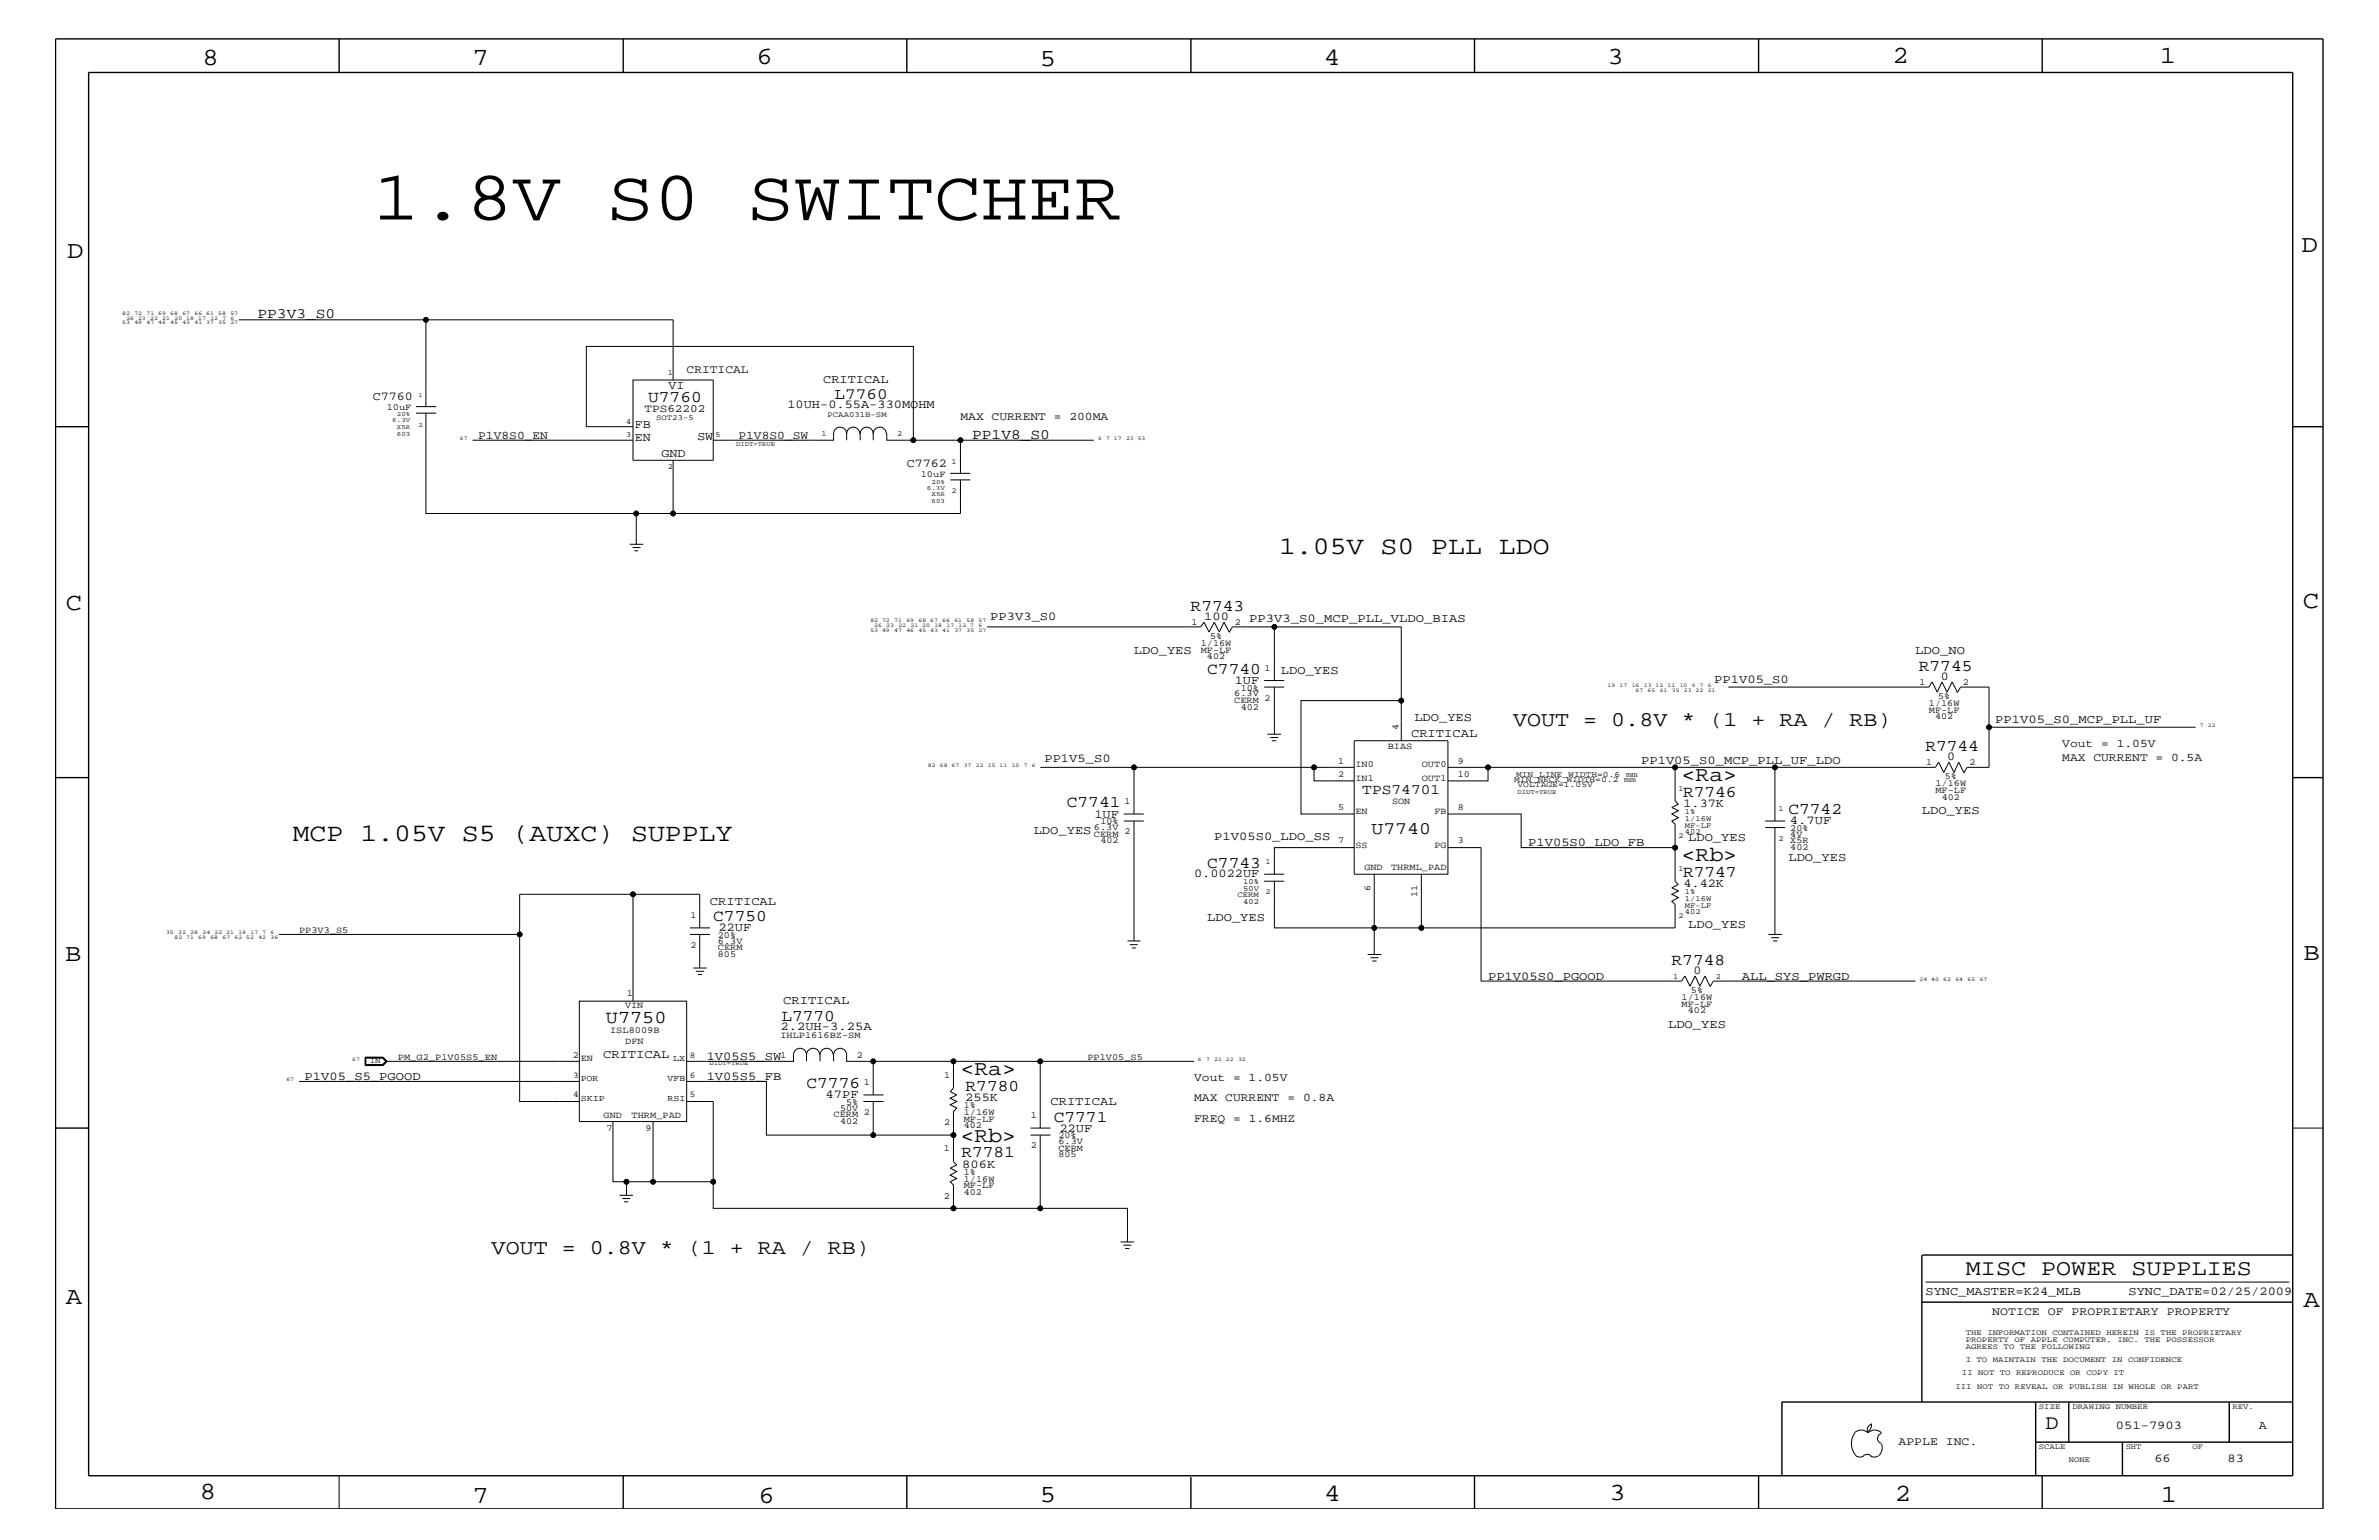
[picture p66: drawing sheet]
<svg xmlns="http://www.w3.org/2000/svg" width="432mm" height="279mm" viewBox="0 0 432 279" stroke-linecap="round" stroke-linejoin="round" font-family="sans-serif">
<defs><g id="words">
<text font-size="12.9" x="67.6" y="39.8">1.8V S0 SWITCHER</text>
<g font-size="4.6">
<text x="232.2" y="100.4">1.05V S0 PLL LDO</text>
<text x="53.1" y="152.6">MCP 1.05V S5 (AUXC) SUPPLY</text>
</g>
<g font-size="4.5">
<text x="36.7" y="11.7">8</text>
<text x="85.8" y="11.7">7</text>
<text x="137.3" y="11.5">6</text>
<text x="240.3" y="11.7">4</text>
<text x="291.8" y="11.5">3</text>
<text x="343.5" y="11.5">2</text>
<text x="392" y="11.5">1</text>
<text x="188.7" y="12.1">5</text>
<text x="12.2" y="46.8">D</text>
<text x="417.7" y="45.7">D</text>
<text x="11.9" y="110.6">C</text>
<text x="418" y="110.3">C</text>
<text x="11.9" y="174.3">B</text>
<text x="418.1" y="174.2">B</text>
<text x="11.9" y="236.7">A</text>
<text x="418.1" y="237.1">A</text>
<text x="36.2" y="271.9">8</text>
<text x="85.8" y="272.7">7</text>
<text x="137.7" y="272.7">6</text>
<text x="188.7" y="272.5">5</text>
<text x="240.4" y="272.3">4</text>
<text x="292.1" y="272.2">3</text>
<text x="343.9" y="272.3">2</text>
<text x="392.2" y="272.6">1</text>
</g>
<text font-size="4.1" x="356.8" y="231.3">MISC POWER SUPPLIES</text>
<g font-size="3.8">
<text x="274.7" y="131.7">VOUT = 0.8V * (1 + RA / RB)</text>
<text x="305.2" y="141.7">&lt;Ra&gt;</text>
<text x="305.2" y="156.2">&lt;Rb&gt;</text>
<text x="174.3" y="195">&lt;Ra&gt;</text>
<text x="174.3" y="207.1">&lt;Rb&gt;</text>
<text x="89.2" y="227.5">VOUT = 0.8V * (1 + RA / RB)</text>
</g>
<text font-size="3.7" x="371.3" y="259.3">D</text>
<text font-size="3.3" x="110" y="185.5">U7750</text>
<text font-size="3.2" x="248.9" y="151.3">U7740</text>
<g font-size="3">
<text x="117.6" y="72.9">U7760</text>
<text x="216.1" y="110.8">R7743</text>
<text x="219.1" y="122.3">C7740</text>
<text x="348.3" y="121.7">R7745</text>
<text x="349.5" y="136.2">R7744</text>
<text x="193.6" y="146.5">C7741</text>
<text x="305.5" y="144.6">R7746</text>
<text x="324.6" y="147.7">C7742</text>
<text x="219.1" y="157.4">C7743</text>
<text x="305.5" y="159.1">R7747</text>
<text x="129.5" y="167.1">C7750</text>
<text x="303.4" y="175">R7748</text>
<text x="141.8" y="185.2">L7770</text>
<text x="146.4" y="197.4">C7776</text>
<text x="175.3" y="197.9">R7780</text>
<text x="191.3" y="203.5">C7771</text>
<text x="174.5" y="210">R7781</text>
</g>
<text font-size="2.9" x="151.5" y="72.4">L7760</text>
<g font-size="2.6">
<text x="46.7" y="57.8">PP3V3_S0</text>
<text x="176.4" y="79.6">PP1V8_S0</text>
<text x="247.3" y="144">TPS74701</text>
</g>
<g font-size="2.2">
<text x="121.3" y="70.6">VI</text>
<text x="149.4" y="69.5">CRITICAL</text>
<text x="67.6" y="72.6">C7760</text>
<text x="115.2" y="77.6">FB</text>
<text x="142.9" y="74.1">10UH-0.55A-330MOHM</text>
<text x="115.2" y="80">EN</text>
<text x="120.1" y="83">GND</text>
<text x="126.6" y="79.9">SW</text>
<text x="164.6" y="84.7">C7762</text>
<text x="179.7" y="112.6">PP3V3_S0</text>
<text x="218.6" y="112.5">100</text>
<text x="226.7" y="112.9">PP3V3_S0_MCP_PLL_VLDO_BIAS</text>
<text x="205.8" y="118.6">LDO_YES</text>
<text x="347.6" y="118.6">LDO_NO</text>
<text x="224.1" y="124.1">1UF</text>
<text x="232.5" y="122.3">LDO_YES</text>
<text x="311.1" y="124">PP1V05_S0</text>
<text x="352.3" y="123.4">0</text>
<text x="256.7" y="130.8">LDO_YES</text>
<text x="362.1" y="131.3">PP1V05_S0_MCP_PLL_UF</text>
<text x="256.1" y="133.8">CRITICAL</text>
<text x="353.4" y="137.9">0</text>
<text x="189.6" y="138.2">PP1V5_S0</text>
<text x="297.9" y="138.5">PP1V05_S0_MCP_PLL_UF_LDO</text>
<text x="198.6" y="148.4">1UF</text>
<text x="305.6" y="146.4">1.37K</text>
<text x="324.9" y="149.5">4.7UF</text>
<text x="348.8" y="147.7">LDO_YES</text>
<text x="187.6" y="151.3">LDO_YES</text>
<text x="220.4" y="152.3">P1V05S0_LDO_SS</text>
<text x="277.4" y="153.5">P1V05S0_LDO_FB</text>
<text x="306.4" y="152.6">LDO_YES</text>
<text x="216.7" y="159.2">0.0022UF</text>
<text x="305.6" y="160.9">4.42K</text>
<text x="324.6" y="156.2">LDO_YES</text>
<text x="128.9" y="164.1">CRITICAL</text>
<text x="219.1" y="167.1">LDO_YES</text>
<text x="130.4" y="168.9">22UF</text>
<text x="306.4" y="168.3">LDO_YES</text>
<text x="270.1" y="177.7">PP1V05S0_PGOOD</text>
<text x="307.4" y="176.7">0</text>
<text x="316.1" y="177.7">ALL_SYS_PWRGD</text>
<text x="142.2" y="182.2">CRITICAL</text>
<text x="109.5" y="192">CRITICAL</text>
<text x="141.6" y="186.9">2.2UH-3.25A</text>
<text x="302.8" y="186.5">LDO_YES</text>
<text x="55.3" y="195.9">P1V05_S5_PGOOD</text>
<text x="128.3" y="192.3">1V05S5_SW</text>
<text x="128.3" y="195.9">1V05S5_FB</text>
<text x="149.9" y="199.2">47PF</text>
<text x="175.2" y="199.8">255K</text>
<text x="190.7" y="200.4">CRITICAL</text>
<text x="192.3" y="205.3">22UF</text>
<text x="174.7" y="211.9">806K</text>
<text x="349.5" y="235">SYNC_MASTER=K24_MLB</text>
<text x="386.3" y="235">SYNC_DATE=02/25/2009</text>
<text x="384" y="259.3">051-7903</text>
<text x="410" y="259.3">A</text>
<text x="391" y="265.3">66</text>
<text x="404.3" y="265.3">83</text>
</g>
<g font-size="2.1">
<text x="124.6" y="67.7">CRITICAL</text>
<text x="174.3" y="76.2">MAX CURRENT = 200MA</text>
<text x="86.8" y="79.6">P1V8S0_EN</text>
<text x="134" y="79.6">P1V8S0_SW</text>
<text x="374.3" y="135.6">Vout = 1.05V</text>
<text x="374.3" y="138">MAX CURRENT = 0.5A</text>
<text x="216.7" y="196.2">Vout = 1.05V</text>
<text x="216.7" y="199.8">MAX CURRENT = 0.8A</text>
<text x="216.7" y="203.5">FREQ = 1.6MHZ</text>
<text x="361.6" y="238.6">NOTICE OF PROPRIETARY PROPERTY</text>
<text x="344.6" y="262.2">APPLE INC.</text>
</g>
<text font-size="2" x="117" y="74.7">TPS62202</text>
<g font-size="1.7">
<text x="70.2" y="74.4">10uF</text>
<text x="167.1" y="86.5">10uF</text>
<text x="216.2" y="113.4">1</text>
<text x="224.1" y="113.4">2</text>
<text x="217.9" y="117.2">1/16W</text>
<text x="217.9" y="118.4">MF-LF</text>
<text x="219.1" y="119.6">402</text>
<text x="219.6" y="115.9">5%</text>
<text x="225.2" y="125.3">10%</text>
<text x="229.5" y="121.7">1</text>
<text x="348.4" y="124.3">1</text>
<text x="356.3" y="124.3">2</text>
<text x="224" y="126.4">6.3V</text>
<text x="224" y="127.6">CERM</text>
<text x="225.2" y="128.8">402</text>
<text x="229.5" y="127.1">2</text>
<text x="350.1" y="129.3">MF-LF</text>
<text x="350.1" y="128">1/16W</text>
<text x="351.2" y="130.5">402</text>
<text x="351.8" y="126.9">5%</text>
<text x="251.9" y="135.8">BIAS</text>
<text x="253.8" y="132.5" transform="rotate(-90 253.8 132.5)">4</text>
<text x="242.9" y="138.5">1</text>
<text x="242.9" y="140.9">2</text>
<text x="246" y="139.2">IN0</text>
<text x="246" y="141.7">IN1</text>
<text x="258.1" y="139.2">OUT0</text>
<text x="258.1" y="141.7">OUT1</text>
<text x="264.6" y="138.5">9</text>
<text x="264.6" y="140.9">10</text>
<text x="349.6" y="138.9">1</text>
<text x="351.3" y="143.9">MF-LF</text>
<text x="351.3" y="142.6">1/16W</text>
<text x="353" y="141.4">5%</text>
<text x="357.5" y="138.9">2</text>
<text x="199.7" y="149.5">10%</text>
<text x="204.1" y="145.9">1</text>
<text x="242.9" y="147">5</text>
<text x="246" y="147.7">EN</text>
<text x="252.7" y="145.9">SON</text>
<text x="260.4" y="147.7">FB</text>
<text x="264.6" y="147">8</text>
<text x="352.4" y="145.1">402</text>
<text x="198.5" y="150.7">6.3V</text>
<text x="198.5" y="151.8">CERM</text>
<text x="199.7" y="153">402</text>
<text x="204.1" y="151.3">2</text>
<text x="242.9" y="153">7</text>
<text x="246" y="153.8">SS</text>
<text x="260.3" y="153.8">PG</text>
<text x="264.6" y="153">3</text>
<text x="325" y="153">X5R</text>
<text x="325" y="150.7">20%</text>
<text x="325" y="151.8">4V</text>
<text x="325" y="154.3">402</text>
<text x="247.6" y="157.8">GND</text>
<text x="248.8" y="161.6" transform="rotate(-90 248.8 161.6)">6</text>
<text x="252.5" y="157.8">THRML_PAD</text>
<text x="125.3" y="166.5">1</text>
<text x="257.2" y="162.7" transform="rotate(-90 257.2 162.7)">11</text>
<text x="54.3" y="169.3">PP3V3_S5</text>
<text x="125.3" y="172">2</text>
<text x="130.3" y="171.2">6.3V</text>
<text x="130.3" y="170.1">20%</text>
<text x="130.3" y="173.7">805</text>
<text x="130.3" y="172.4">CERM</text>
<text x="113.5" y="182.9">VIN</text>
<text x="113.8" y="180.8">1</text>
<text x="305.2" y="181.4">1/16W</text>
<text x="305.2" y="182.7">MF-LF</text>
<text x="306.4" y="183.8">402</text>
<text x="306.9" y="180.2">5%</text>
<text x="104" y="191.9">2</text>
<text x="110.7" y="187.4">ISL8009B</text>
<text x="113.5" y="189.3">DFN</text>
<text x="141.6" y="188.4">IHLP1616BZ-SM</text>
<text x="141.6" y="192">1</text>
<text x="155.5" y="192">2</text>
<text x="72.2" y="192.3">PM_G2_P1V05S5_EN</text>
<text x="105.4" y="192.6">EN</text>
<text x="156.8" y="196.8">1</text>
<text x="171.4" y="195.6">1</text>
<text x="197.4" y="192.3">PP1V05_S5</text>
<text x="109.6" y="202.9">GND</text>
<text x="114.6" y="202.9">THRM_PAD</text>
<text x="151.3" y="202.7">CERM 2</text>
<text x="152.5" y="201.5">50V</text>
<text x="152.5" y="204">402</text>
<text x="153.6" y="200.4">5%</text>
<text x="174.9" y="203.5">MF-LF</text>
<text x="174.9" y="202.3">1/16W</text>
<text x="174.9" y="201">1%</text>
<text x="187.1" y="202.9">1</text>
<text x="110.1" y="205.2">7</text>
<text x="117.2" y="205.2">9</text>
<text x="171.3" y="208.9">1</text>
<text x="171.4" y="204.1">2</text>
<text x="174.9" y="204.7">402</text>
<text x="187.1" y="208.3">2</text>
<text x="192.1" y="208.8">CERM</text>
<text x="192.1" y="206.5">20%</text>
<text x="192.1" y="207.6">6.3V</text>
<text x="174.9" y="215.6">MF-LF</text>
<text x="174.9" y="214.4">1/16W</text>
<text x="174.9" y="213.2">1%</text>
<text x="192.1" y="210">805</text>
<text x="171.3" y="217.5">2</text>
<text x="174.9" y="216.9">402</text>
</g>
<g font-size="1.6">
<text x="125.2" y="191.9">8</text>
<text x="104.1" y="195.5">3</text>
<text x="105.4" y="196.2">POR</text>
<text x="121.2" y="196.2">VFB</text>
<text x="122.2" y="192.6">LX</text>
<text x="125.2" y="195.5">6</text>
<text x="104.1" y="199.1">4</text>
<text x="105.4" y="199.8">SKIP</text>
<text x="121.2" y="199.8">RSI</text>
<text x="125.2" y="199.1">5</text>
</g>
<g font-size="1.5">
<text x="274.8" y="141.8">MIN_NECK_WIDTH=0.2 mm</text>
<text x="275.2" y="140.9">MIN_LINE_WIDTH=0.6 mm</text>
<text x="275.4" y="142.9">VOLTAGE=1.05V</text>
</g>
<g font-size="1.4">
<text x="121.2" y="68">1</text>
<text x="113.6" y="77">4</text>
<text x="119.1" y="76.2">SOT23-5</text>
<text x="150.2" y="75.7">PCAA031B-SM</text>
<text x="113.6" y="79.4">3</text>
<text x="129.9" y="79.4">5</text>
<text x="149.1" y="79.2">1</text>
<text x="162.8" y="79.2">2</text>
<text x="121.2" y="85">2</text>
<text x="172.7" y="84.1">1</text>
<text x="172.7" y="89.5">2</text>
<text x="304.6" y="143.5">1</text>
<text x="305.8" y="147.7">1%</text>
<text x="305.8" y="149">1/16W</text>
<text x="322.8" y="147.1">1</text>
<text x="304.6" y="152">2</text>
<text x="305.8" y="151.3">402</text>
<text x="305.8" y="150.1">MF-LF</text>
<text x="322.8" y="152.6">2</text>
<text x="225.6" y="160.5">10%</text>
<text x="225.6" y="161.6">50V</text>
<text x="229.7" y="156.8">1</text>
<text x="304.6" y="158">1</text>
<text x="224.6" y="162.8">CERM</text>
<text x="225.6" y="163.9">402</text>
<text x="229.7" y="162.2">2</text>
<text x="304.6" y="166.5">2</text>
<text x="305.8" y="165.9">402</text>
<text x="305.8" y="162.2">1%</text>
<text x="305.8" y="163.5">1/16W</text>
<text x="305.8" y="164.7">MF-LF</text>
<text x="303.7" y="177.7">1</text>
<text x="311.4" y="177.7">2</text>
<text x="67.1" y="192.9">IN</text>
<text x="356.8" y="242.3">THE INFORMATION CONTAINED HEREIN IS THE PROPRIETARY</text>
<text x="356.8" y="243.5">PROPERTY OF APPLE COMPUTER, INC. THE POSSESSOR</text>
<text x="356.8" y="244.7">AGREES TO THE FOLLOWING</text>
<text x="354.9" y="252">III NOT TO REVEAL OR PUBLISH IN WHOLE OR PART</text>
<text x="356.1" y="249.5">II NOT TO REPRODUCE OR COPY IT</text>
<text x="356.8" y="247.1">I TO MAINTAIN THE DOCUMENT IN CONFIDENCE</text>
<text x="370.1" y="255.6">SIZE</text>
<text x="376.2" y="255.6">DRAWING NUMBER</text>
<text x="405.2" y="255.6">REV.</text>
<text x="370.1" y="262.9">SCALE</text>
<text x="385.8" y="262.9">SHT</text>
<text x="397.9" y="262.9">OF</text>
<text x="375.5" y="265.3">NONE</text>
</g>
<g font-size="1.2">
<text x="75.9" y="72">1</text>
<text x="71.2" y="76.7">6.3V</text>
<text x="72.1" y="77.9">X5R</text>
<text x="72.1" y="75.6">20%</text>
<text x="75.9" y="77.4">2</text>
<text x="72.1" y="79.1">603</text>
<text x="133.6" y="81">DIDT=TRUE</text>
<text x="168.2" y="88.8">6.3V</text>
<text x="169.1" y="87.7">20%</text>
<text x="169.1" y="90">X5R</text>
<text x="169.1" y="91.2">603</text>
<text x="275.4" y="144.1">DIDT=TRUE</text>
<text x="128.8" y="193.2">DIDT=TRUE</text>
</g>
<g font-size="1">
<text x="22.2" y="58.9">53</text>
<text x="22.2" y="57.2">82</text>
<text x="22.9" y="58">26 23</text>
<text x="24.4" y="58.9">49</text>
<text x="24.4" y="57.2">72</text>
<text x="26.6" y="58.9">47 46</text>
<text x="26.6" y="57.2">71 69</text>
<text x="27.3" y="58">22</text>
<text x="29.5" y="58">21</text>
<text x="30.9" y="58.9">45</text>
<text x="30.9" y="57.2">68</text>
<text x="31.7" y="58">20 18</text>
<text x="33.1" y="58.9">43</text>
<text x="33.1" y="57.2">67</text>
<text x="35.3" y="58.9">41 37</text>
<text x="35.3" y="57.2">66 61</text>
<text x="36" y="58">17</text>
<text x="38.2" y="58">12</text>
<text x="39.6" y="58.9">35</text>
<text x="39.6" y="57.2">58</text>
<text x="40.4" y="58">7</text>
<text x="41.8" y="58.9">27</text>
<text x="41.8" y="58">6</text>
<text x="41.8" y="57.2">57</text>
<text x="83.5" y="79.9">67</text>
<text x="199.3" y="79.9">6</text>
<text x="200.7" y="79.9">7</text>
<text x="202.2" y="79.9">17</text>
<text x="204.4" y="79.9">23 53</text>
<text x="158" y="112.9">82 72</text>
<text x="158.7" y="113.7">26</text>
<text x="160.9" y="113.7">23</text>
<text x="162.3" y="112.9">71</text>
<text x="163.1" y="113.7">22</text>
<text x="164.5" y="112.9">69</text>
<text x="165.3" y="113.7">21 20</text>
<text x="166.7" y="112.9">68 67</text>
<text x="169.6" y="113.7">18</text>
<text x="171" y="112.9">66</text>
<text x="171.8" y="113.7">17</text>
<text x="173.2" y="112.9">61</text>
<text x="174" y="113.7">12 7</text>
<text x="175.4" y="112.9">58</text>
<text x="177.6" y="112.9">57</text>
<text x="177.6" y="113.7">6</text>
<text x="158" y="114.7">53 49</text>
<text x="162.3" y="114.7">47</text>
<text x="164.5" y="114.7">46</text>
<text x="166.7" y="114.7">45 43</text>
<text x="171" y="114.7">41</text>
<text x="173.2" y="114.7">37</text>
<text x="175.4" y="114.7">35</text>
<text x="177.6" y="114.7">27</text>
<text x="291.8" y="124.7">19</text>
<text x="294" y="124.7">17</text>
<text x="296.2" y="124.7">16</text>
<text x="296.8" y="125.6">67</text>
<text x="298.4" y="124.7">13 12</text>
<text x="299" y="125.6">65</text>
<text x="301.2" y="125.6">61</text>
<text x="302.7" y="124.7">11</text>
<text x="303.4" y="125.6">35</text>
<text x="304.9" y="124.7">10</text>
<text x="305.6" y="125.6">23 22</text>
<text x="307.1" y="124.7">9</text>
<text x="308.5" y="124.7">7</text>
<text x="310" y="125.6">21</text>
<text x="310" y="124.7">6</text>
<text x="399.3" y="131.9">7</text>
<text x="400.7" y="131.9">22</text>
<text x="168.4" y="139.2">82</text>
<text x="170.6" y="139.2">68 67</text>
<text x="174.9" y="139.2">37</text>
<text x="177.1" y="139.2">22</text>
<text x="179.3" y="139.2">15 11</text>
<text x="183.6" y="139.2">10</text>
<text x="185.8" y="139.2">7</text>
<text x="187.3" y="139.2">6</text>
<text x="30.1" y="169.5">35</text>
<text x="31.7" y="170.4">82 71</text>
<text x="32.3" y="169.5">32</text>
<text x="34.5" y="169.5">28</text>
<text x="36" y="170.4">69</text>
<text x="36.7" y="169.5">24</text>
<text x="38.2" y="170.4">68</text>
<text x="38.9" y="169.5">22 21</text>
<text x="40.4" y="170.4">67</text>
<text x="42.6" y="170.4">62 52</text>
<text x="43.3" y="169.5">19</text>
<text x="45.5" y="169.5">17</text>
<text x="46.9" y="170.4">42</text>
<text x="47.7" y="169.5">7</text>
<text x="49.1" y="169.5">6</text>
<text x="49.1" y="170.4">36</text>
<text x="348.4" y="178">24 40</text>
<text x="352.7" y="178">62</text>
<text x="354.9" y="178">64</text>
<text x="357.1" y="178">65</text>
<text x="359.3" y="178">67</text>
<text x="52" y="196.2">67</text>
<text x="63.9" y="192.6">67</text>
<text x="217.4" y="192.6">6</text>
<text x="218.9" y="192.6">7</text>
<text x="220.4" y="192.6">21 22</text>
<text x="224.7" y="192.6">32</text>
</g>
</g></defs>
<g fill="none" stroke="#000" stroke-width=".18">
<path d="M43.3 58h78.9v10.9M77.3 58v15.8M75.5 75h3.7M75.5 73.8h3.7M77.3 75v18.2h38.2M85.8 79.9h29.1M114.9 68.9h14.6v14.6h-14.6zM114.9 77.4h-8.5v-14.5h59.4v17h8.5M151.3 78.6v1.3h-21.8M151.3 78.7a1.19 1.19 0 0 1 1.2-1.2 1.19 1.19 0 0 1 1.2 1.2 1.19 1.19 0 0 1 1.2-1.2 1.19 1.19 0 0 1 1.1 1.2M153.7 78.6v1.3M156.1 78.7a1.19 1.19 0 0 1 1.2-1.2 1.19 1.19 0 0 1 1.2 1.2 1.19 1.19 0 0 1 1.2-1.2 1.19 1.19 0 0 1 1.2 1.2"/>
<path d="M156.1 78.6v1.3M158.5 78.6v1.3M161 78.6v1.3h4.8M198.5 79.9h-24.2v6M114.3 98.7h2.5M114.8 99.3h1.4M115.1 99.9h.7M122.2 93.2h-6.7v5.5M122.2 83.5v9.7h52.1v-6.1M172.5 87.1h3.6M172.5 85.9h3.6M179.2 113.7h38.7l.6-.8 1 1.8 .9-1.8 .9 1.8 .9-1.8 .9 1.8"/>
<path d="M223.1 114.8l.6-1.1h30.6v20.7M231.3 113.7v9.8M188.8 139.2h57M205.8 139.2v8.5M229.4 124.7h3.7M229.4 123.5h3.7M230 133.2h2.5M230.5 133.8h1.5M230.9 134.4h.7M231.3 124.7v8.5M238.5 139.2v2.5h7.3M245.8 134.4h17v24.2h-17z"/>
<path d="M254.3 127.1h-18.2v20.6h9.7M262.8 139.2h59.4M270.1 139.2v2.5h-7.3M304 139.2v6.1l.6 .6-1.2 .6 1.2 .6-1.2 .6 1.2 .7-1.2 .6 .6 .5v4.3h-27.9v-6.1h-13.3M313.7 124.7h36.4l.6-1 .9 1.9 .9-1.9 .9 1.9 .9-1.9 1 1.9M355.3 125.7l.6-1h5.1v7.2M398.5 131.9h-37.5v7.3h-4l-.6 1M204 147.7h3.6M204 149h3.6M205.8 149v21.7M229.4 159.9h3.7M229.4 158.6h3.7"/>
<path d="M245.8 153.8h-14.5v4.8M249.4 158.6v9.7h-18.1v-8.4M262.8 153.8h6v24.2h36.4l.6-.9 .9 1.8 1-1.8 .8 1.8 1-1.8 .9 1.8M304 153.8v6.1l.6 .6-1.2 .6 1.2 .6-1.2 .5 1.2 .6-1.2 .7 .6 .6v4.2h-46v-9.7M320.4 149h3.6M320.4 150.1h3.6M322.2 150.1v19.4M356.4 140.2l-.9-1.9-.8 1.9-1-1.9-.9 1.9-.9-1.9-.6 .9h-29.1v9.8M94.3 169.5v30.3h10.9M114.9 162.2h-20.6v7.3h-43.7M125.2 169.5h3.7M125.2 168.3h3.7"/>
<path d="M125.8 175.6h2.5M126.3 176.2h1.5M126.7 176.8h.7M127 168.3v-6.1h-12.1v19.4M127 169.5v6.1M204.6 170.7h2.4M205.1 171.4h1.4M205.5 172h.7M248.2 173.2h2.5M248.8 173.8h1.4M249.1 174.4h.8M258 168.3h-8.6v4.9"/>
<path d="M321 169.5h2.4M321.5 170.1h1.4M321.8 170.7h.8M347.6 178h-36.6l-.6 1M54.3 196.2h50.9M66.3 191.8h3.2l.8 .8-.8 .7h-3.2zM66.3 191.9h3.2l.7 .7-.7 .6h-3.2M66.4 191.9v1.3M66.4 192h3l.6 .6M69.4 191.9l.7 .7-.7 .6M70 192.6l-.6 .6h-3M70 192.6h35.2"/>
<path d="M105.2 181.6h19.4v21.9h-19.4zM124.6 199.8h4.9v19.4h43.6M124.6 196.2h14.5v9.7h34M146.4 191.4a1.19 1.19 0 0 0-1.2-1.2 1.19 1.19 0 0 0-1.2 1.2v1.2h-19.4M146.4 191.4a1.19 1.19 0 0 1 1.2-1.2 1.19 1.19 0 0 1 1.2 1.2M146.4 191.4v1.2M151.2 191.4a1.19 1.19 0 0 0-1.2-1.2 1.19 1.19 0 0 0-1.2 1.2v1.2M151.3 192.6v-1.2a1.19 1.19 0 0 1 1.2-1.2 1.19 1.19 0 0 1 1.2 1.2v1.2h63M156.7 199.8h3.7M156.7 198.7h3.7M158.5 192.6v6.1M158.5 199.8v6.1"/>
<path d="M173.1 192.6v4.8l-.6 .7 1.2 .6-1.2 .5 1.2 .6-1.2 .6 1.2 .6-.6 .7v9.1l.6 .6-1.2 .5 1.2 .6-1.2 .7 1.2 .6-1.2 .6 .6 .6v4.2h15.7M188.8 192.6v12.1M111.3 203.5v10.9h2.4v2.5M112.4 216.9h2.5M112.9 217.5h1.5M113.3 218h.7M113.7 214.4h4.8M118.5 203.5v10.9h11M187 205.9h3.7M187 204.7h3.7M188.8 205.9v13.3h15.8v6.1M416.1 204.7h5.5"/>
<path d="M203.4 225.3h2.4M203.9 225.9h1.4M204.2 226.5h.8M349.5 232.6h66M336.6 260a1.69 1.69 0 0 1 2.4 0 1.72 1.72 0 0 1 2.5 0M339.6 258.3l.1 .1a1.27 1.27 0 0 1-.7 1.3M339.6 258.4a.99 .99 0 0 0-.6 1.4M61.6 267.7v6.1M336.6 260a3.3 3.3 0 0 0 .3 4.1M336.9 264.1l.7 .3 .7-.3M338.2 264.1l.7-.3 .7 .3M339.5 264.1l.7 .3 .7-.3"/>
<path d="M341.5 260.1a.93 .93 0 0 0-.7 .9 .93 .93 0 0 0 .7 .9M341.5 262l.1 .7a1.99 1.99 0 0 1-.6 1.4"/>
<circle cx="77.3" cy="58" r=".42"/>
<circle cx="165.8" cy="79.9" r=".42"/>
<circle cx="174.3" cy="79.9" r=".42"/>
<circle cx="115.5" cy="93.2" r=".42"/>
<circle cx="122.2" cy="93.2" r=".42"/>
<circle cx="231.3" cy="113.7" r=".42"/>
<circle cx="205.8" cy="139.2" r=".42"/>
<circle cx="238.5" cy="139.2" r=".42"/>
<circle cx="254.3" cy="127.1" r=".42"/>
<circle cx="270.1" cy="139.2" r=".42"/>
<circle cx="304" cy="139.2" r=".42"/>
<circle cx="322.2" cy="139.2" r=".42"/>
<circle cx="361" cy="131.9" r=".42"/>
<circle cx="304" cy="153.8" r=".42"/>
<circle cx="94.3" cy="169.5" r=".42"/>
<circle cx="114.9" cy="162.2" r=".42"/>
<circle cx="249.4" cy="168.3" r=".42"/>
<circle cx="258" cy="168.3" r=".42"/>
<circle cx="158.5" cy="192.6" r=".42"/>
<circle cx="173.1" cy="192.6" r=".42"/>
<circle cx="188.8" cy="192.6" r=".42"/>
<circle cx="113.7" cy="214.4" r=".42"/>
<circle cx="118.5" cy="214.4" r=".42"/>
<circle cx="129.5" cy="214.4" r=".42"/>
<circle cx="158.5" cy="205.9" r=".42"/>
<circle cx="173.1" cy="219.2" r=".42"/>
<circle cx="173.1" cy="205.9" r=".42"/>
<circle cx="188.8" cy="219.2" r=".42"/>
</g>
<g fill="none" stroke="#000" stroke-width=".25">
<path d="M10.1 7.1h411.5v266.7h-411.5zM16.1 13.2h400v254.5h-400zM61.6 7.1v6.1M113.1 7.1v6.1M164.6 7.1v6.1M216.2 7.1v6.1M267.6 7.1v6.1M319.2 7.1v6.1M370.7 7.1v6.1M10.1 77.4h6M416.1 77.4h5.5M10.1 141.1h6"/>
<path d="M416.1 141.1h5.5M10.1 204.7h6M348.8 236.2h67.3M348.8 227.7v26.7M348.9 227.7h67.2M369.5 254.4v13.3M375.5 254.4v7.2M404.6 254.4v7.2M416.1 254.4h-92.7v13.3M113.1 267.7v6.1M164.6 267.7v6.1M216.2 268v5.8"/>
<path d="M267.6 267.7v6.1M319.2 267.7v6.1M369.5 261.6h46.6M370.7 267.7v6.1M385.2 261.6v6.1"/>
</g>
<g fill="#000">
<circle cx="77.3" cy="58" r=".42"/>
<circle cx="165.8" cy="79.9" r=".42"/>
<circle cx="174.3" cy="79.9" r=".42"/>
<circle cx="115.5" cy="93.2" r=".42"/>
<circle cx="122.2" cy="93.2" r=".42"/>
<circle cx="231.3" cy="113.7" r=".42"/>
<circle cx="205.8" cy="139.2" r=".42"/>
<circle cx="238.5" cy="139.2" r=".42"/>
<circle cx="254.3" cy="127.1" r=".42"/>
<circle cx="270.1" cy="139.2" r=".42"/>
<circle cx="304" cy="139.2" r=".42"/>
<circle cx="322.2" cy="139.2" r=".42"/>
<circle cx="361" cy="131.9" r=".42"/>
<circle cx="304" cy="153.8" r=".42"/>
<circle cx="94.3" cy="169.5" r=".42"/>
<circle cx="114.9" cy="162.2" r=".42"/>
<circle cx="249.4" cy="168.3" r=".42"/>
<circle cx="258" cy="168.3" r=".42"/>
<circle cx="158.5" cy="192.6" r=".42"/>
<circle cx="173.1" cy="192.6" r=".42"/>
<circle cx="188.8" cy="192.6" r=".42"/>
<circle cx="113.7" cy="214.4" r=".42"/>
<circle cx="118.5" cy="214.4" r=".42"/>
<circle cx="129.5" cy="214.4" r=".42"/>
<circle cx="158.5" cy="205.9" r=".42"/>
<circle cx="173.1" cy="219.2" r=".42"/>
<circle cx="173.1" cy="205.9" r=".42"/>
<circle cx="188.8" cy="219.2" r=".42"/>
</g>
<use href="#words"/>
</svg>
